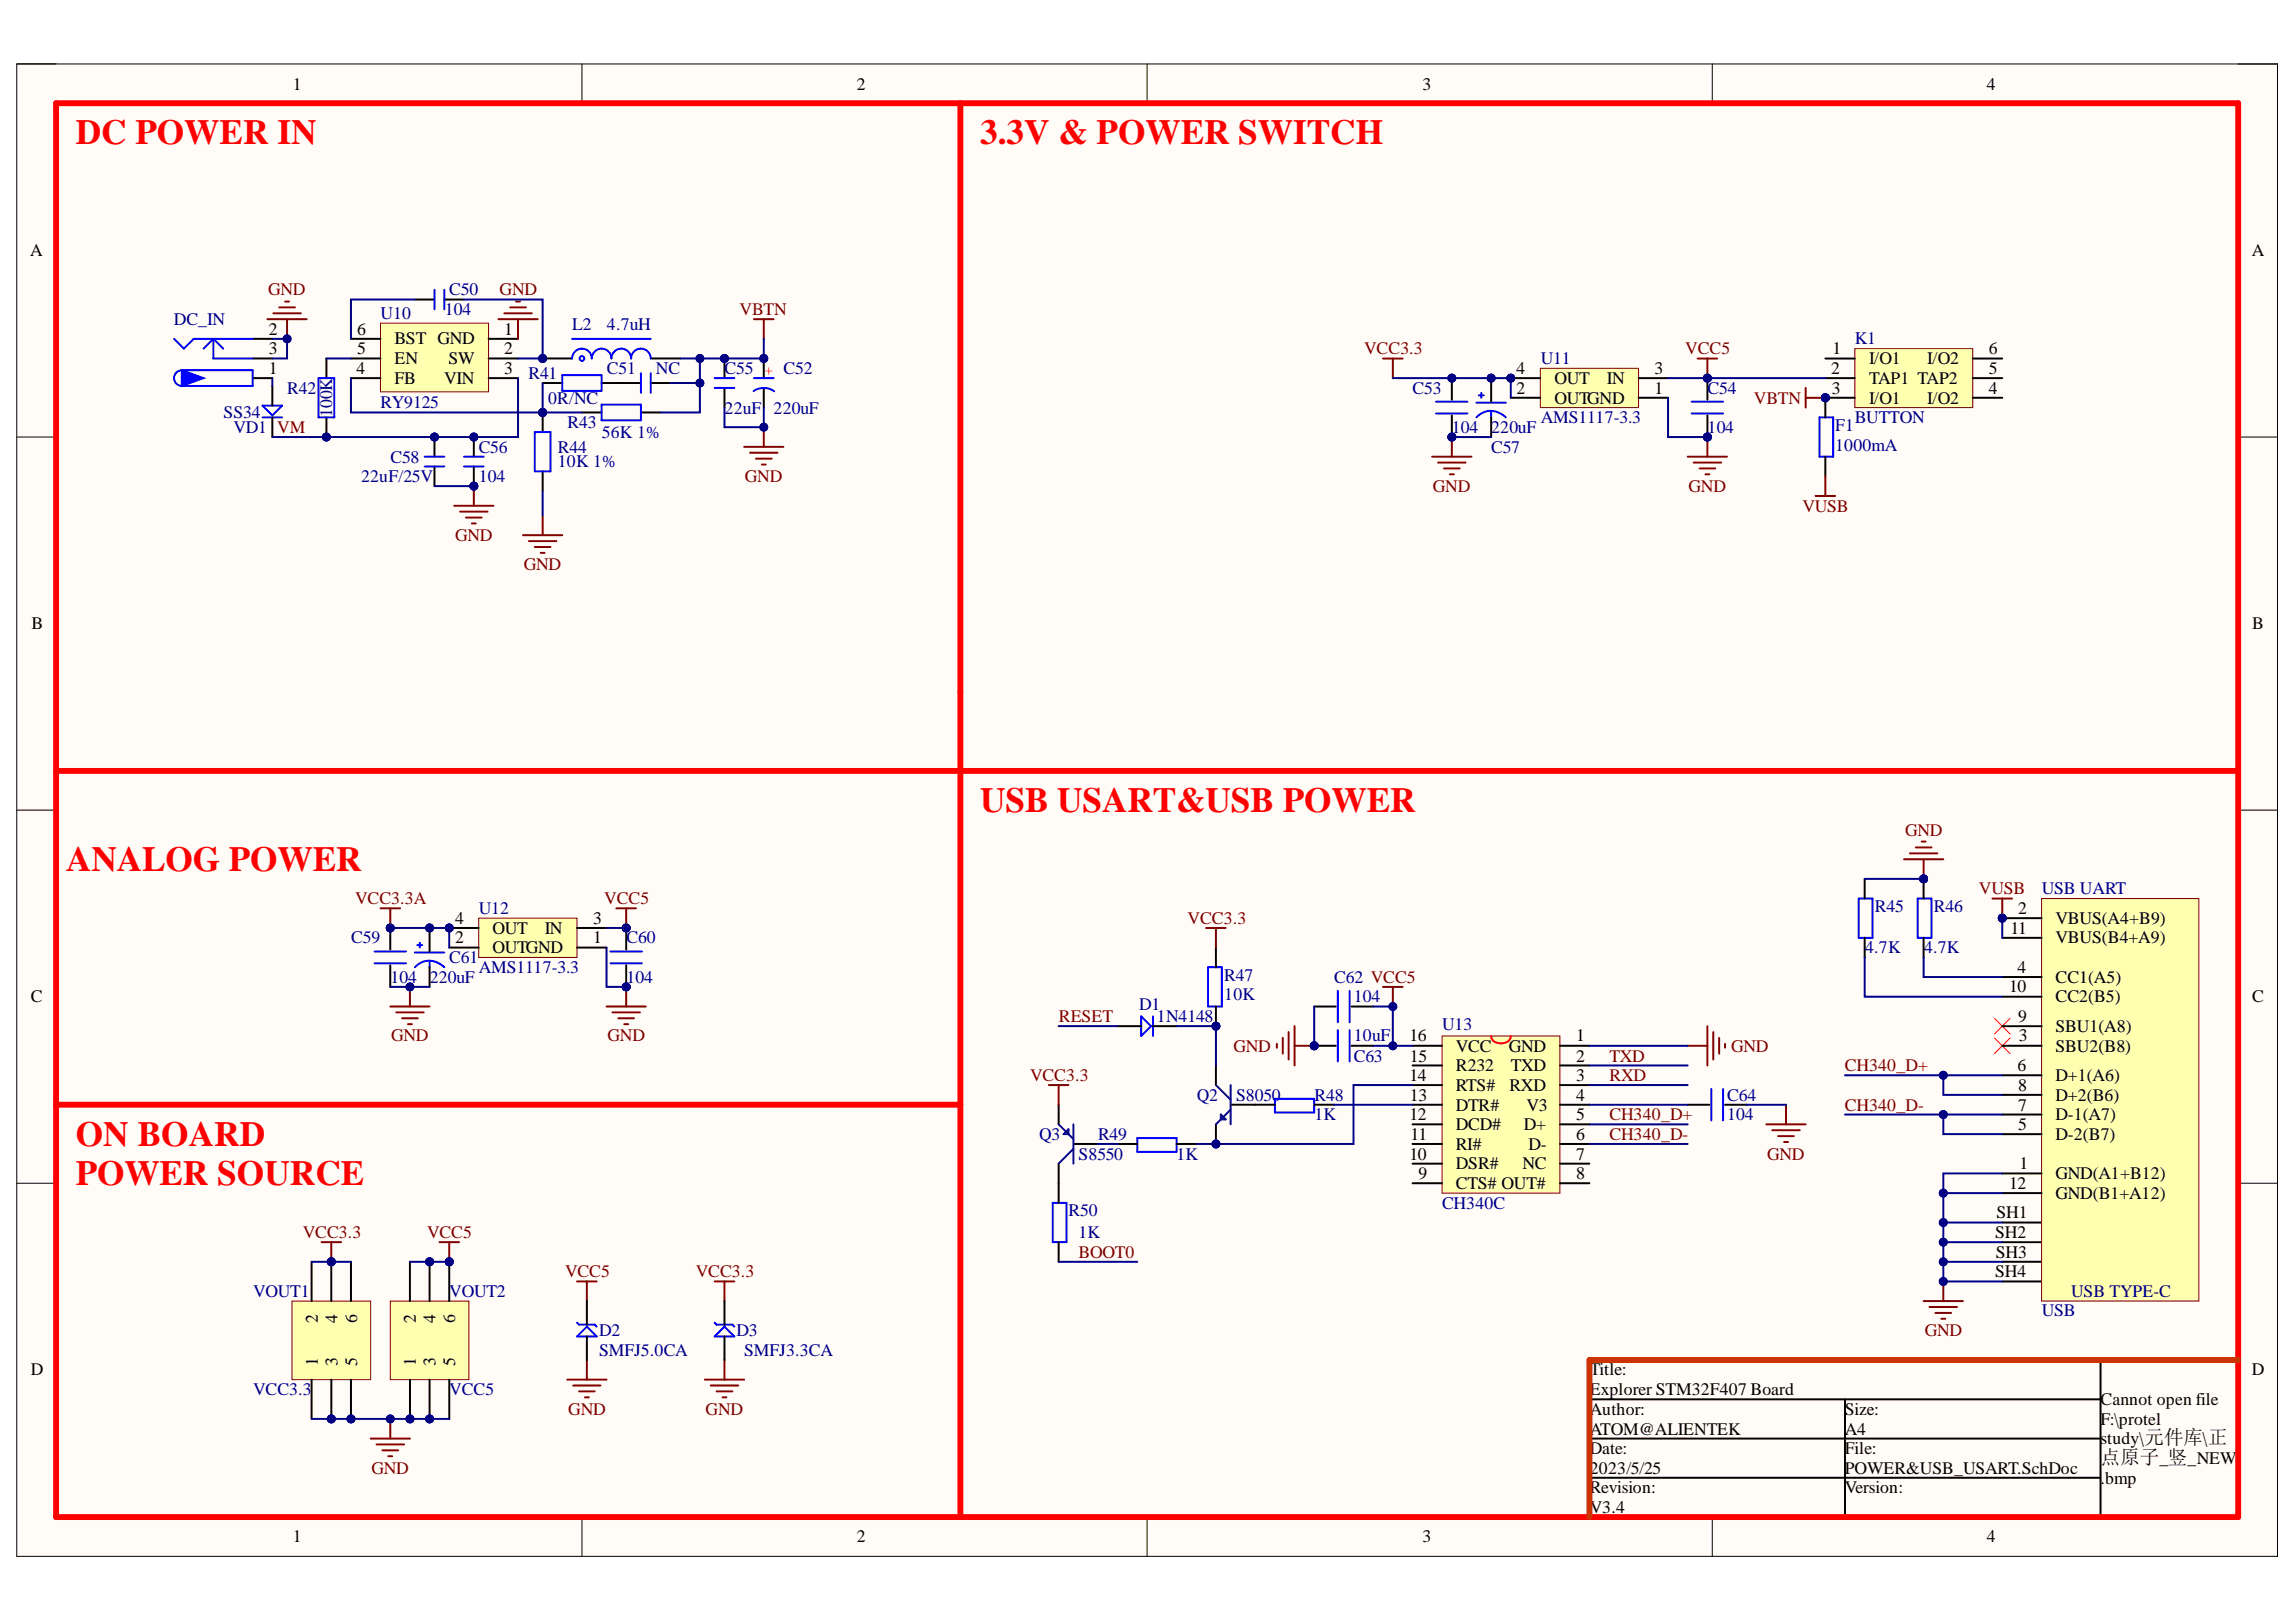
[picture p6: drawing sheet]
<svg xmlns="http://www.w3.org/2000/svg" width="297mm" height="210mm" viewBox="0 0 297 210" stroke-linecap="round" stroke-linejoin="round" font-family="sans-serif">
<defs><g id="words">
<g font-size="4.6" fill="#f00">
<text x="9.8" y="18.7">DC POWER IN</text>
<text x="126.8" y="18.7">3.3V &amp; POWER SWITCH</text>
<text x="126.8" y="105.1">USB USART&amp;USB POWER</text>
<text x="8.5" y="112.7">ANALOG POWER</text>
<text x="9.8" y="148.3">ON BOARD</text>
<text x="9.8" y="153.4">POWER SOURCE</text>
</g>
<text font-size="2.5" x="271.8" y="189.5">点原子_竖_NEW</text>
<g font-size="2.3">
<text x="37.9" y="11.6">1</text>
<text x="110.8" y="11.6">2</text>
<text x="184" y="11.6">3</text>
<text x="257" y="11.6">4</text>
<text x="3.9" y="33.1">A</text>
<text x="291.3" y="33.1">A</text>
<text x="34.8" y="43.3">2</text>
<text x="34.8" y="45.8">3</text>
<text x="46.2" y="45.8">5</text>
<text x="46.2" y="43.3">6</text>
<text x="51" y="47.1">EN</text>
<text x="51" y="44.6">BST GND</text>
<text x="58" y="47.1">SW</text>
<text x="65.2" y="43.3">1</text>
<text x="65.2" y="45.8">2</text>
<text x="237.1" y="45.8">1</text>
<text x="241.8" y="47.1">I/O1</text>
<text x="249.3" y="47.1">I/O2</text>
<text x="257.3" y="45.8">6</text>
<text x="34.8" y="48.4">1</text>
<text x="46.1" y="48.4">4</text>
<text x="51" y="49.7">FB</text>
<text x="57.4" y="49.7">VIN</text>
<text x="65.2" y="48.4">3</text>
<text x="196.2" y="51">2</text>
<text x="196.2" y="48.4">4</text>
<text x="201.1" y="52.3">OUTGND</text>
<text x="201.1" y="49.7">OUT</text>
<text x="207.9" y="49.7">IN</text>
<text x="214.1" y="51">1</text>
<text x="214.1" y="48.4">3</text>
<text x="236.9" y="48.4">2</text>
<text x="237" y="51">3</text>
<text x="241.8" y="49.7">TAP1 TAP2</text>
<text x="241.8" y="52.3">I/O1</text>
<text x="249.3" y="52.3">I/O2</text>
<text x="257.3" y="51">4</text>
<text x="257.3" y="48.4">5</text>
<text x="4.1" y="81.4">B</text>
<text x="291.4" y="81.4">B</text>
<text x="58.9" y="119.5">4</text>
<text x="76.7" y="119.5">3</text>
<text x="261.1" y="118.3">2</text>
<text x="265.9" y="119.5">VBUS(A4+B9)</text>
<text x="58.9" y="122.1">2</text>
<text x="63.7" y="123.4">OUTGND</text>
<text x="63.7" y="120.8">OUT</text>
<text x="70.5" y="120.8">IN</text>
<text x="76.7" y="122.1">1</text>
<text x="260.1" y="120.8">11</text>
<text x="261" y="125.9">4</text>
<text x="265.9" y="122.1">VBUS(B4+A9)</text>
<text x="4" y="129.7">C</text>
<text x="259.9" y="128.4">10</text>
<text x="265.9" y="127.2">CC1(A5)</text>
<text x="265.9" y="129.7">CC2(B5)</text>
<text x="291.4" y="129.7">C</text>
<text x="182.3" y="134.8">16</text>
<text x="182.4" y="137.4">15</text>
<text x="188.3" y="136.1">VCC</text>
<text x="195.2" y="136.1">GND</text>
<text x="203.9" y="134.8">1</text>
<text x="203.9" y="137.4">2</text>
<text x="261.1" y="132.2">9</text>
<text x="261.2" y="134.8">3</text>
<text x="265.9" y="136.1">SBU2(B8)</text>
<text x="265.9" y="133.5">SBU1(A8)</text>
<text x="182.3" y="139.9">14</text>
<text x="182.4" y="142.5">13</text>
<text x="188.3" y="143.7">DTR#</text>
<text x="188.3" y="141.2">RTS#</text>
<text x="188.3" y="138.7">R232</text>
<text x="195.3" y="141.2">RXD</text>
<text x="195.4" y="138.7">TXD</text>
<text x="197.5" y="143.7">V3</text>
<text x="203.9" y="139.9">3</text>
<text x="203.9" y="142.5">4</text>
<text x="261" y="138.7">6</text>
<text x="261.1" y="143.7">7</text>
<text x="261.1" y="141.2">8</text>
<text x="265.9" y="139.9">D+1(A6)</text>
<text x="265.9" y="142.5">D+2(B6)</text>
<text x="182.3" y="145">12</text>
<text x="182.5" y="147.5">11</text>
<text x="188.3" y="148.8">RI#</text>
<text x="188.3" y="146.3">DCD#</text>
<text x="197.1" y="146.3">D+</text>
<text x="197.7" y="148.8">D-</text>
<text x="203.9" y="145">5</text>
<text x="203.9" y="147.5">6</text>
<text x="261.1" y="146.3">5</text>
<text x="265.9" y="147.5">D-2(B7)</text>
<text x="265.9" y="145">D-1(A7)</text>
<text x="182.3" y="150.1">10</text>
<text x="183.5" y="152.6">9</text>
<text x="188.3" y="153.9">CTS# OUT#</text>
<text x="188.3" y="151.3">DSR#</text>
<text x="197" y="151.3">NC</text>
<text x="203.9" y="150.1">7</text>
<text x="203.9" y="152.6">8</text>
<text x="259.9" y="153.9">12</text>
<text x="261.3" y="151.3">1</text>
<text x="265.9" y="152.6">GND(A1+B12)</text>
<text x="265.9" y="155.1">GND(B1+A12)</text>
<text x="258.1" y="160.2">SH2</text>
<text x="258.3" y="157.7">SH1</text>
<text x="258.1" y="165.3">SH4</text>
<text x="258.2" y="162.7">SH3</text>
<text x="265.9" y="166.6">Shield4</text>
<text x="41.1" y="171.2" transform="rotate(-90 41.1 171.2)">2</text>
<text x="43.7" y="171.2" transform="rotate(-90 43.7 171.2)">4</text>
<text x="46.2" y="171.2" transform="rotate(-90 46.2 171.2)">6</text>
<text x="53.8" y="171.2" transform="rotate(-90 53.8 171.2)">2</text>
<text x="56.3" y="171.2" transform="rotate(-90 56.3 171.2)">4</text>
<text x="58.9" y="171.2" transform="rotate(-90 58.9 171.2)">6</text>
<text x="4" y="178">D</text>
<text x="41.1" y="176.8" transform="rotate(-90 41.1 176.8)">1</text>
<text x="43.7" y="176.8" transform="rotate(-90 43.7 176.8)">3</text>
<text x="46.2" y="176.8" transform="rotate(-90 46.2 176.8)">5</text>
<text x="53.8" y="176.8" transform="rotate(-90 53.8 176.8)">1</text>
<text x="56.3" y="176.8" transform="rotate(-90 56.3 176.8)">3</text>
<text x="58.9" y="176.8" transform="rotate(-90 58.9 176.8)">5</text>
<text x="205.7" y="178">Title:</text>
<text x="291.3" y="178">D</text>
<text x="205.7" y="183.1">Author:</text>
<text x="205.7" y="180.6">Explorer STM32F407 Board</text>
<text x="205.7" y="185.7">ATOM@ALIENTEK</text>
<text x="238.7" y="183.1">Size:</text>
<text x="238.7" y="185.7">A4</text>
<text x="271.8" y="181.9">Cannot open file</text>
<text x="271.8" y="184.4">F:\protel</text>
<text x="205.7" y="188.2">Date:</text>
<text x="205.7" y="190.7">2023/5/25</text>
<text x="238.7" y="188.2">File:</text>
<text x="238.7" y="190.7">POWER&amp;USB_USART.SchDoc</text>
<text x="271.8" y="186.9">study\元件库\正</text>
<text x="205.7" y="193.3">Revision:</text>
<text x="205.7" y="195.8">V3.4</text>
<text x="238.7" y="193.3">Version:</text>
<text x="271.8" y="192">.bmp</text>
<text x="37.9" y="199.6">1</text>
<text x="110.8" y="199.6">2</text>
<text x="184" y="199.6">3</text>
<text x="257" y="199.6">4</text>
</g>
<g font-size="2.3" fill="#800000">
<text x="34.7" y="38.2">GND</text>
<text x="64.6" y="38.2">GND</text>
<text x="95.7" y="40.8">VBTN</text>
<text x="176.5" y="45.8">VCC3.3</text>
<text x="218" y="45.8">VCC5</text>
<text x="226.9" y="52.3">VBTN</text>
<text x="35.9" y="56.1">VM</text>
<text x="96.4" y="62.4">GND</text>
<text x="185.4" y="63.7">GND</text>
<text x="218.5" y="63.7">GND</text>
<text x="58.9" y="70">GND</text>
<text x="233.2" y="66.2">VUSB</text>
<text x="67.8" y="73.8">GND</text>
<text x="246.5" y="108.1">GND</text>
<text x="45.9" y="117">VCC3.3A</text>
<text x="78.2" y="117">VCC5</text>
<text x="153.6" y="119.5">VCC3.3</text>
<text x="256" y="115.7">VUSB</text>
<text x="50.6" y="134.8">GND</text>
<text x="78.6" y="134.8">GND</text>
<text x="137" y="132.2">RESET</text>
<text x="159.6" y="136.1">GND</text>
<text x="208.2" y="137.4">TXD</text>
<text x="224" y="136.1">GND</text>
<text x="133.3" y="139.9">VCC3.3</text>
<text x="208.2" y="139.9">RXD</text>
<text x="238.7" y="143.7">CH340_D-</text>
<text x="238.7" y="138.7">CH340_D+</text>
<text x="208.2" y="147.5">CH340_D-</text>
<text x="208.2" y="145">CH340_D+</text>
<text x="228.6" y="150.1">GND</text>
<text x="39.2" y="160.2">VCC3.3</text>
<text x="55.2" y="160.2">VCC5</text>
<text x="73.1" y="165.3">VCC5</text>
<text x="90" y="165.3">VCC3.3</text>
<text x="139.5" y="162.7">BOOT0</text>
<text x="249" y="172.9">GND</text>
<text x="73.5" y="183.1">GND</text>
<text x="91.3" y="183.1">GND</text>
<text x="48.1" y="190.7">GND</text>
</g>
<g font-size="2.3" fill="#000080">
<text x="49.2" y="41.3">U10</text>
<text x="57.5" y="40.8">104</text>
<text x="58.1" y="38.2">C50</text>
<text x="22.5" y="42">DC_IN</text>
<text x="74" y="42.7">L2</text>
<text x="78.5" y="42.7">4.7uH</text>
<text x="199.3" y="47.1">U11</text>
<text x="239.9" y="44.6">K1</text>
<text x="37.1" y="51">R42</text>
<text x="49.2" y="52.8">RY9125</text>
<text x="68.4" y="49">R41</text>
<text x="70.9" y="52.3">0R/NC</text>
<text x="78.5" y="48.4">C51</text>
<text x="84.9" y="48.4">NC</text>
<text x="93.7" y="48.4">C55</text>
<text x="93.7" y="53.5">22uF</text>
<text x="100.1" y="53.5">220uF</text>
<text x="101.4" y="48.4">C52</text>
<text x="182.8" y="51">C53</text>
<text x="220.9" y="51">C54</text>
<text x="28.9" y="54.1">SS34</text>
<text x="30.2" y="56.1">VD1</text>
<text x="43" y="54" transform="rotate(-90 43 54)">100K</text>
<text x="50.5" y="59.9">C58</text>
<text x="61.9" y="58.6">C56</text>
<text x="72.2" y="58.6">R44</text>
<text x="73.4" y="55.4">R43</text>
<text x="77.8" y="56.6">56K 1%</text>
<text x="187.8" y="56.1">104</text>
<text x="192.9" y="58.6">C57</text>
<text x="192.9" y="56.1">220uF</text>
<text x="199.3" y="54.8">AMS1117-3.3</text>
<text x="220.9" y="56.1">104</text>
<text x="237.4" y="55.8">F1</text>
<text x="237.4" y="58.3">1000mA</text>
<text x="239.9" y="54.8">BUTTON</text>
<text x="46.7" y="62.4">22uF/25V</text>
<text x="61.9" y="62.4">104</text>
<text x="72.2" y="60.5">10K 1%</text>
<text x="61.9" y="118.3">U12</text>
<text x="242.6" y="118">R45</text>
<text x="250.2" y="118">R46</text>
<text x="264.1" y="115.7">USB UART</text>
<text x="45.4" y="122.1">C59</text>
<text x="58.1" y="124.6">C61</text>
<text x="61.9" y="125.9">AMS1117-3.3</text>
<text x="81.1" y="122.1">C60</text>
<text x="241.3" y="123.4">4.7K</text>
<text x="248.9" y="123.4">4.7K</text>
<text x="50.5" y="127.2">104</text>
<text x="55.6" y="127.2">220uF</text>
<text x="81.1" y="127.2">104</text>
<text x="147.4" y="130.7">D1</text>
<text x="158.4" y="126.9">R47</text>
<text x="158.4" y="129.4">10K</text>
<text x="172.6" y="127.2">C62 VCC5</text>
<text x="175.1" y="129.7">104</text>
<text x="149.7" y="132.2">1N4148</text>
<text x="175.1" y="137.4">C63</text>
<text x="175.1" y="134.8">10uF</text>
<text x="186.6" y="133.2">U13</text>
<text x="154.8" y="142.5">Q2</text>
<text x="159.9" y="142.5">S8050</text>
<text x="170.1" y="142.5">R48</text>
<text x="223.4" y="142.5">C64</text>
<text x="134.4" y="147.5">Q3</text>
<text x="142.1" y="147.5">R49</text>
<text x="170.1" y="145">1K</text>
<text x="223.4" y="145">104</text>
<text x="139.5" y="150.1">S8550</text>
<text x="152.2" y="150.1">1K</text>
<text x="138.2" y="157.4">R50</text>
<text x="139.5" y="160.2">1K</text>
<text x="186.6" y="156.4">CH340C</text>
<text x="32.7" y="167.8">VOUT1</text>
<text x="58.1" y="167.8">VOUT2</text>
<text x="268" y="167.8">USB TYPE-C</text>
<text x="77.5" y="172.9">D2</text>
<text x="95.3" y="172.9">D3</text>
<text x="264.1" y="170.4">USB</text>
<text x="77.5" y="175.4">SMFJ5.0CA</text>
<text x="96.3" y="175.4">SMFJ3.3CA</text>
<text x="32.7" y="180.6">VCC3.3</text>
<text x="58.1" y="180.6">VCC5</text>
</g>
<text font-size="1.9" fill="#f00" x="99" y="47.4" transform="rotate(90 99 47.4)">+</text>
</g></defs>
<path d="M2.2 8.3h292.4v193.1h-292.4z" fill-rule="evenodd" fill="#fffcf8"/>
<path d="M2.2 8.3h292.4v193.1h-292.4z" fill="none" stroke="#000" stroke-width=".13"/>
<path d="M7.3 13.4h282.3v182.9h-282.3z" fill-rule="evenodd" fill="#fffcf8"/>
<g fill="none" stroke="#000" stroke-width=".13">
<path d="M2.2 8.3h5.1M7.3 13.4h282.3v182.9h-282.3zM75.3 8.3v5.1M148.4 8.3v5.1M221.5 8.3v5.1M289.6 8.3h5v5.1M2.2 56.6h5.1M289.6 56.6h5M2.2 104.8h5.1M289.6 104.8h5M2.2 153.1h5.1M289.6 153.1h5"/>
<path d="M75.3 196.3v5.1M148.4 196.3v5.1M221.5 196.3v5.1M294.6 196.3v5.1"/>
</g>
<path d="M205.6 176h84v20.3h-84zM271.7 176v20.3M205.6 181.1h66.1M205.6 186.2h66.1M205.6 191.2h66.1M238.7 181.1v15.2" fill="none" stroke="#000" stroke-width=".25"/>
<circle cx="195.5" cy="48.9" r=".51" fill="#000080"/>
<circle cx="195.5" cy="48.9" r=".51" fill="none" stroke="#000080" stroke-width=".13"/>
<path d="M199.3 47.7h12.7v5h-12.7z" fill-rule="evenodd" fill="#ffffb0"/>
<path d="M199.3 47.7h12.7v5h-12.7z" fill="none" stroke="#800000" stroke-width=".13"/>
<path d="M195.5 51.5h3.8M195.5 48.9h3.8M212 51.5h3.8M212 48.9h3.8" fill="none" stroke="#000" stroke-width=".25"/>
<circle cx="195.5" cy="48.9" r=".51" fill="#000080"/>
<circle cx="195.5" cy="48.9" r=".51" fill="none" stroke="#000080" stroke-width=".13"/>
<circle cx="220.9" cy="56.6" r=".51" fill="#000080"/>
<circle cx="220.9" cy="56.6" r=".51" fill="none" stroke="#000080" stroke-width=".13"/>
<circle cx="220.9" cy="48.9" r=".51" fill="#000080"/>
<circle cx="220.9" cy="48.9" r=".51" fill="none" stroke="#000080" stroke-width=".13"/>
<path d="M218.8 53.5h4.1M218.8 52h4.1" fill="none" stroke="#00f" stroke-width=".25"/>
<path d="M220.9 53.8v2.8" fill="none" stroke="#000" stroke-width=".25"/>
<circle cx="220.9" cy="56.6" r=".51" fill="#000080"/>
<circle cx="220.9" cy="56.6" r=".51" fill="none" stroke="#000080" stroke-width=".13"/>
<path d="M220.9 48.9v2.8" fill="none" stroke="#000" stroke-width=".25"/>
<circle cx="220.9" cy="48.9" r=".51" fill="#000080"/>
<circle cx="220.9" cy="48.9" r=".51" fill="none" stroke="#000080" stroke-width=".13"/>
<path d="M178.9 46.4h2.6M180.2 46.4v2.5" fill="none" stroke="#800000" stroke-width=".25"/>
<circle cx="187.8" cy="56.6" r=".51" fill="#000080"/>
<circle cx="187.8" cy="56.6" r=".51" fill="none" stroke="#000080" stroke-width=".13"/>
<circle cx="187.8" cy="48.9" r=".51" fill="#000080"/>
<circle cx="187.8" cy="48.9" r=".51" fill="none" stroke="#000080" stroke-width=".13"/>
<path d="M185.8 53.5h4.1M185.8 52h4.1" fill="none" stroke="#00f" stroke-width=".25"/>
<path d="M187.8 53.8v2.8" fill="none" stroke="#000" stroke-width=".25"/>
<circle cx="187.8" cy="56.6" r=".51" fill="#000080"/>
<circle cx="187.8" cy="56.6" r=".51" fill="none" stroke="#000080" stroke-width=".13"/>
<path d="M187.8 48.9v2.8" fill="none" stroke="#000" stroke-width=".25"/>
<circle cx="187.8" cy="48.9" r=".51" fill="#000080"/>
<circle cx="187.8" cy="48.9" r=".51" fill="none" stroke="#000080" stroke-width=".13"/>
<path d="M56.9 160.7h2.5M58.1 160.7v2.6" fill="none" stroke="#800000" stroke-width=".25"/>
<circle cx="58.1" cy="163.3" r=".51" fill="#000080"/>
<circle cx="58.1" cy="163.3" r=".51" fill="none" stroke="#000080" stroke-width=".13"/>
<path d="M221.4 140.9v4.1M222.9 140.9v4.1" fill="none" stroke="#00f" stroke-width=".25"/>
<path d="M218.3 143h2.8M223.2 143h2.8" fill="none" stroke="#000" stroke-width=".25"/>
<path d="M178.9 127.7h2.6M180.2 127.7v2.6" fill="none" stroke="#800000" stroke-width=".25"/>
<circle cx="180.2" cy="130.3" r=".51" fill="#000080"/>
<circle cx="180.2" cy="130.3" r=".51" fill="none" stroke="#000080" stroke-width=".13"/>
<path d="M218.3 59.1h5.1M219.1 59.9h3.6M220.9 56.6v2.5M219.9 60.6h2M220.6 61.4h.5" fill="none" stroke="#800000" stroke-width=".25"/>
<circle cx="220.9" cy="56.6" r=".51" fill="#000080"/>
<circle cx="220.9" cy="56.6" r=".51" fill="none" stroke="#000080" stroke-width=".13"/>
<path d="M185.3 59.1h5.1M186 59.9h3.6M187.8 56.6v2.5M186.8 60.6h2M187.6 61.4h.5" fill="none" stroke="#800000" stroke-width=".25"/>
<circle cx="187.8" cy="56.6" r=".51" fill="#000080"/>
<circle cx="187.8" cy="56.6" r=".51" fill="none" stroke="#000080" stroke-width=".13"/>
<circle cx="53" cy="183.6" r=".51" fill="#000080"/>
<circle cx="53" cy="183.6" r=".51" fill="none" stroke="#000080" stroke-width=".13"/>
<circle cx="55.6" cy="183.6" r=".51" fill="#000080"/>
<circle cx="55.6" cy="183.6" r=".51" fill="none" stroke="#000080" stroke-width=".13"/>
<circle cx="55.6" cy="163.3" r=".51" fill="#000080"/>
<circle cx="55.6" cy="163.3" r=".51" fill="none" stroke="#000080" stroke-width=".13"/>
<circle cx="58.1" cy="163.3" r=".51" fill="#000080"/>
<circle cx="58.1" cy="163.3" r=".51" fill="none" stroke="#000080" stroke-width=".13"/>
<path d="M50.5 168.4h10.2v10.1h-10.2z" fill-rule="evenodd" fill="#ffffb0"/>
<path d="M50.5 168.4h10.2v10.1h-10.2z" fill="none" stroke="#800000" stroke-width=".13"/>
<path d="M53 178.5v5.1" fill="none" stroke="#000" stroke-width=".25"/>
<circle cx="53" cy="183.6" r=".51" fill="#000080"/>
<circle cx="53" cy="183.6" r=".51" fill="none" stroke="#000080" stroke-width=".13"/>
<path d="M53 163.3v5.1M55.6 178.5v5.1" fill="none" stroke="#000" stroke-width=".25"/>
<circle cx="55.6" cy="183.6" r=".51" fill="#000080"/>
<circle cx="55.6" cy="183.6" r=".51" fill="none" stroke="#000080" stroke-width=".13"/>
<path d="M55.6 163.3v5.1" fill="none" stroke="#000" stroke-width=".25"/>
<circle cx="55.6" cy="163.3" r=".51" fill="#000080"/>
<circle cx="55.6" cy="163.3" r=".51" fill="none" stroke="#000080" stroke-width=".13"/>
<path d="M58.1 163.3v5.1M58.1 178.5v5.1" fill="none" stroke="#000" stroke-width=".25"/>
<circle cx="58.1" cy="163.3" r=".51" fill="#000080"/>
<circle cx="58.1" cy="163.3" r=".51" fill="none" stroke="#000080" stroke-width=".13"/>
<circle cx="192.9" cy="48.9" r=".51" fill="#000080"/>
<circle cx="192.9" cy="48.9" r=".51" fill="none" stroke="#000080" stroke-width=".13"/>
<path d="M191 54a2.62 2.62 0 0 1 3.8 0M191 52.1h3.8M192.9 53.4v.6" fill="none" stroke="#00f" stroke-width=".25"/>
<path d="M192.9 48.9v3.1M192.9 54v2.6" fill="none" stroke="#000" stroke-width=".25"/>
<circle cx="192.9" cy="48.9" r=".51" fill="#000080"/>
<circle cx="192.9" cy="48.9" r=".51" fill="none" stroke="#000080" stroke-width=".13"/>
<path d="M191.3 51.2h.7M191.6 50.8v.7" fill="none" stroke="#00f" stroke-width=".25"/>
<path d="M48 186.2h5M48.7 186.9h3.6M49.5 187.7h2M50.2 188.5h.5M50.5 183.6v2.6" fill="none" stroke="#800000" stroke-width=".25"/>
<circle cx="50.5" cy="183.6" r=".51" fill="#000080"/>
<circle cx="50.5" cy="183.6" r=".51" fill="none" stroke="#000080" stroke-width=".13"/>
<circle cx="42.9" cy="183.6" r=".51" fill="#000080"/>
<circle cx="42.9" cy="183.6" r=".51" fill="none" stroke="#000080" stroke-width=".13"/>
<circle cx="42.9" cy="163.3" r=".51" fill="#000080"/>
<circle cx="42.9" cy="163.3" r=".51" fill="none" stroke="#000080" stroke-width=".13"/>
<circle cx="45.4" cy="183.6" r=".51" fill="#000080"/>
<circle cx="45.4" cy="183.6" r=".51" fill="none" stroke="#000080" stroke-width=".13"/>
<path d="M37.8 168.4h10.2v10.1h-10.2z" fill-rule="evenodd" fill="#ffffb0"/>
<path d="M37.8 168.4h10.2v10.1h-10.2z" fill="none" stroke="#800000" stroke-width=".13"/>
<path d="M40.3 163.3v5.1M40.3 178.5v5.1M42.9 178.5v5.1" fill="none" stroke="#000" stroke-width=".25"/>
<circle cx="42.9" cy="183.6" r=".51" fill="#000080"/>
<circle cx="42.9" cy="183.6" r=".51" fill="none" stroke="#000080" stroke-width=".13"/>
<path d="M42.9 163.3v5.1" fill="none" stroke="#000" stroke-width=".25"/>
<circle cx="42.9" cy="163.3" r=".51" fill="#000080"/>
<circle cx="42.9" cy="163.3" r=".51" fill="none" stroke="#000080" stroke-width=".13"/>
<path d="M45.4 178.5v5.1" fill="none" stroke="#000" stroke-width=".25"/>
<circle cx="45.4" cy="183.6" r=".51" fill="#000080"/>
<circle cx="45.4" cy="183.6" r=".51" fill="none" stroke="#000080" stroke-width=".13"/>
<path d="M45.4 163.3v5.1" fill="none" stroke="#000" stroke-width=".25"/>
<path d="M41.6 160.7h2.5M42.9 160.7v2.6" fill="none" stroke="#800000" stroke-width=".25"/>
<circle cx="42.9" cy="163.3" r=".51" fill="#000080"/>
<circle cx="42.9" cy="163.3" r=".51" fill="none" stroke="#000080" stroke-width=".13"/>
<circle cx="236.1" cy="51.5" r=".51" fill="#000080"/>
<circle cx="236.1" cy="51.5" r=".51" fill="none" stroke="#000080" stroke-width=".13"/>
<path d="M235.4 54h1.8v5.1h-1.8z" fill="none" stroke="#00f" stroke-width=".25"/>
<path d="M236.2 51.5v2.5M236.2 59.1v2.5" fill="none" stroke="#000" stroke-width=".25"/>
<circle cx="236.1" cy="51.5" r=".51" fill="#000080"/>
<circle cx="236.1" cy="51.5" r=".51" fill="none" stroke="#000080" stroke-width=".13"/>
<circle cx="58.1" cy="120.1" r=".51" fill="#000080"/>
<circle cx="58.1" cy="120.1" r=".51" fill="none" stroke="#000080" stroke-width=".13"/>
<path d="M61.9 118.8h12.8v5.1h-12.8z" fill-rule="evenodd" fill="#ffffb0"/>
<path d="M61.9 118.8h12.8v5.1h-12.8z" fill="none" stroke="#800000" stroke-width=".13"/>
<path d="M58.1 122.6h3.8M58.1 120.1h3.8M74.7 122.6h3.8M74.7 120.1h3.8" fill="none" stroke="#000" stroke-width=".25"/>
<circle cx="58.1" cy="120.1" r=".51" fill="#000080"/>
<circle cx="58.1" cy="120.1" r=".51" fill="none" stroke="#000080" stroke-width=".13"/>
<circle cx="81" cy="127.7" r=".51" fill="#000080"/>
<circle cx="81" cy="127.7" r=".51" fill="none" stroke="#000080" stroke-width=".13"/>
<circle cx="81" cy="120.1" r=".51" fill="#000080"/>
<circle cx="81" cy="120.1" r=".51" fill="none" stroke="#000080" stroke-width=".13"/>
<path d="M79 124.7h4M79 123.1h4" fill="none" stroke="#00f" stroke-width=".25"/>
<path d="M81 124.9v2.8" fill="none" stroke="#000" stroke-width=".25"/>
<circle cx="81" cy="127.7" r=".51" fill="#000080"/>
<circle cx="81" cy="127.7" r=".51" fill="none" stroke="#000080" stroke-width=".13"/>
<path d="M81 120.1v2.8" fill="none" stroke="#000" stroke-width=".25"/>
<circle cx="81" cy="120.1" r=".51" fill="#000080"/>
<circle cx="81" cy="120.1" r=".51" fill="none" stroke="#000080" stroke-width=".13"/>
<circle cx="50.5" cy="120.1" r=".51" fill="#000080"/>
<circle cx="50.5" cy="120.1" r=".51" fill="none" stroke="#000080" stroke-width=".13"/>
<path d="M48.5 124.7h4M48.5 123.1h4" fill="none" stroke="#00f" stroke-width=".25"/>
<path d="M50.5 120.1v2.8M50.5 124.9v2.8" fill="none" stroke="#000" stroke-width=".25"/>
<circle cx="50.5" cy="120.1" r=".51" fill="#000080"/>
<circle cx="50.5" cy="120.1" r=".51" fill="none" stroke="#000080" stroke-width=".13"/>
<path d="M78.5 130.3h5.1M79.2 131h3.6M80 131.8h2M80.8 132.5h.5M81 127.7v2.6" fill="none" stroke="#800000" stroke-width=".25"/>
<circle cx="81" cy="127.7" r=".51" fill="#000080"/>
<circle cx="81" cy="127.7" r=".51" fill="none" stroke="#000080" stroke-width=".13"/>
<path d="M50.5 130.3h5.1M51.3 131h3.5M52 131.8h2.1M52.8 132.5h.5M53 127.7v2.6" fill="none" stroke="#800000" stroke-width=".25"/>
<circle cx="53" cy="127.7" r=".51" fill="#000080"/>
<circle cx="53" cy="127.7" r=".51" fill="none" stroke="#000080" stroke-width=".13"/>
<path d="M79.7 117.5h2.6M81 117.5v2.6" fill="none" stroke="#800000" stroke-width=".25"/>
<circle cx="81" cy="120.1" r=".51" fill="#000080"/>
<circle cx="81" cy="120.1" r=".51" fill="none" stroke="#000080" stroke-width=".13"/>
<path d="M49.2 117.5h2.6M50.5 117.5v2.6" fill="none" stroke="#800000" stroke-width=".25"/>
<circle cx="50.5" cy="120.1" r=".51" fill="#000080"/>
<circle cx="50.5" cy="120.1" r=".51" fill="none" stroke="#000080" stroke-width=".13"/>
<path d="M219.6 46.4h2.6M220.9 46.4v2.5" fill="none" stroke="#800000" stroke-width=".25"/>
<circle cx="220.9" cy="48.9" r=".51" fill="#000080"/>
<circle cx="220.9" cy="48.9" r=".51" fill="none" stroke="#000080" stroke-width=".13"/>
<path d="M233.6 50.2v2.5M233.6 51.5h2.6" fill="none" stroke="#800000" stroke-width=".25"/>
<circle cx="236.1" cy="51.5" r=".51" fill="#000080"/>
<circle cx="236.1" cy="51.5" r=".51" fill="none" stroke="#000080" stroke-width=".13"/>
<path d="M7.3 13.4h282.3v182.9h-282.3zM124.2 13.4v182.9M7.3 99.8h282.3" fill="none" stroke="#f00" stroke-width=".76"/>
<path d="M147.6 131.5l1.3 1.3-1.3 1.3zM149.2 131.5v2.6M136.2 155.7h1.8v5h-1.8zM147.1 147.3h5.1v1.8h-5.1z" fill="none" stroke="#00f" stroke-width=".25"/>
<path d="M144.6 132.8h3M149.2 132.8h3M137 143v2.5M137 150.6v5.1M139 148h3M144.6 148h2.5M152.2 148h2.6M137 160.7v2.6" fill="none" stroke="#000" stroke-width=".25"/>
<path d="M137 145.5l1.9 1.9M137.6 146.8l.6-.7v.7zM138.9 145.5v5.1M138.9 148.7l-1.9 1.9" fill="none" stroke="#11037f" stroke-width=".25"/>
<path d="M218.3 135.3h2.6M220.9 132.8v5.1M221.7 133.6v3.5M222.4 134.3v2.1M223.2 135.1v.5M135.7 140.4h2.5M137 140.4v2.6" fill="none" stroke="#800000" stroke-width=".25"/>
<circle cx="157.3" cy="148" r=".51" fill="#000080"/>
<circle cx="157.3" cy="148" r=".51" fill="none" stroke="#000080" stroke-width=".13"/>
<path d="M157.3 137.9v2.5M157.3 145.5v2.5M159.3 143h3.1" fill="none" stroke="#000" stroke-width=".25"/>
<circle cx="157.3" cy="148" r=".51" fill="#000080"/>
<circle cx="157.3" cy="148" r=".51" fill="none" stroke="#000080" stroke-width=".13"/>
<path d="M157.3 140.4l1.9 1.9M157.9 144.2l.7 .7h-.7zM159.2 140.4v5.1M159.2 143.6l-1.9 1.9" fill="none" stroke="#11037f" stroke-width=".25"/>
<path d="M164.9 142.2h5.1v1.8h-5.1z" fill="none" stroke="#00f" stroke-width=".25"/>
<path d="M162.4 143h2.5M170 143h2.6" fill="none" stroke="#000" stroke-width=".25"/>
<circle cx="157.3" cy="132.8" r=".51" fill="#000080"/>
<circle cx="157.3" cy="132.8" r=".51" fill="none" stroke="#000080" stroke-width=".13"/>
<path d="M156.3 125.2h1.8v5.1h-1.8z" fill="none" stroke="#00f" stroke-width=".25"/>
<path d="M157.3 122.6v2.6M157.3 130.3v2.5" fill="none" stroke="#000" stroke-width=".25"/>
<circle cx="157.3" cy="132.8" r=".51" fill="#000080"/>
<circle cx="157.3" cy="132.8" r=".51" fill="none" stroke="#000080" stroke-width=".13"/>
<path d="M156 120.1h2.6M157.3 120.1v2.5" fill="none" stroke="#800000" stroke-width=".25"/>
<circle cx="236.1" cy="51.5" r=".51" fill="#000080"/>
<circle cx="236.1" cy="51.5" r=".51" fill="none" stroke="#000080" stroke-width=".13"/>
<path d="M240 45.1h15.2v7.6h-15.2z" fill-rule="evenodd" fill="#ffffb0"/>
<path d="M240 45.1h15.2v7.6h-15.2z" fill="none" stroke="#800000" stroke-width=".13"/>
<path d="M236.2 46.4h3.8M236.2 48.9h3.8M236.2 51.5h3.8" fill="none" stroke="#000" stroke-width=".25"/>
<circle cx="236.1" cy="51.5" r=".51" fill="#000080"/>
<circle cx="236.1" cy="51.5" r=".51" fill="none" stroke="#000080" stroke-width=".13"/>
<path d="M255.2 51.5h3.8M255.2 48.9h3.8M255.2 46.4h3.8M170 130.3h2.8M174.9 130.3h2.8" fill="none" stroke="#000" stroke-width=".25"/>
<path d="M165.2 135.1v.5M166 134.3v2.1M166.7 133.6v3.5M167.5 132.8v5.1M167.5 135.3h2.5M228.5 145.5h5.1M229.3 146.3h3.5M230 147h2.1M230.8 147.8h.5M231.1 143v2.5" fill="none" stroke="#800000" stroke-width=".25"/>
<path d="M173.1 128.2v4.1M174.6 128.2v4.1" fill="none" stroke="#00f" stroke-width=".25"/>
<circle cx="170" cy="135.3" r=".51" fill="#000080"/>
<circle cx="170" cy="135.3" r=".51" fill="none" stroke="#000080" stroke-width=".13"/>
<path d="M289.6 176h-84v20.3" fill="none" stroke="#c30" stroke-width=".76"/>
<g fill="none" stroke="#800000" stroke-width=".25">
<path d="M73.4 178.5h5.1M74.1 179.3h3.6M74.7 165.8h2.5M75.9 165.8v2.6M75.9 176v2.5M91.2 178.5h5.1M91.9 179.3h3.6M92.5 165.8h2.5M93.7 165.8v2.6M93.7 176v2.5M74.9 180.1h2M75.7 180.8h.5"/>
<path d="M92.7 180.1h2.1M93.5 180.8h.5"/>
</g>
<circle cx="55.6" cy="120.1" r=".51" fill="#000080"/>
<circle cx="55.6" cy="120.1" r=".51" fill="none" stroke="#000080" stroke-width=".13"/>
<path d="M53.7 125.2a2.65 2.65 0 0 1 3.8 0M53.7 123.3h3.8M55.6 124.5v.7" fill="none" stroke="#00f" stroke-width=".25"/>
<path d="M55.6 120.1v3M55.6 125.2v2.5" fill="none" stroke="#000" stroke-width=".25"/>
<circle cx="55.6" cy="120.1" r=".51" fill="#000080"/>
<circle cx="55.6" cy="120.1" r=".51" fill="none" stroke="#000080" stroke-width=".13"/>
<path d="M54 122.3h.6M54.3 122v.6M74.7 171.2l.2 .2h2l.3 .3M74.7 172.9l1.2-1.2 1.3 1.2zM92.5 172.9l1.2-1.2 1.3 1.2zM92.5 171.2l.2 .2h2l.3 .3" fill="none" stroke="#00f" stroke-width=".25"/>
<path d="M234.9 64.2h2.5M236.2 61.6v2.6" fill="none" stroke="#800000" stroke-width=".25"/>
<path d="M75.9 168.4v3M75.9 172.9v3.1M93.7 168.4v3M93.7 172.9v3.1" fill="none" stroke="#000" stroke-width=".25"/>
<path d="M186.6 134.1h15.2v20.3h-15.2z" fill-rule="evenodd" fill="#ffffb0"/>
<path d="M186.6 134.1h15.2v20.3h-15.2z" fill="none" stroke="#800000" stroke-width=".13"/>
<g fill="none" stroke="#000" stroke-width=".25">
<path d="M182.7 135.3h3.9M182.7 137.9h3.9M201.8 135.3h3.8M201.8 137.9h3.8M182.7 140.4h3.9M182.7 143h3.9M182.7 145.5h3.9M182.7 148h3.9M182.7 150.6h3.9M182.7 153.1h3.9M201.8 140.4h3.8M201.8 143h3.8"/>
<path d="M201.8 145.5h3.8M201.8 148h3.8M201.8 150.6h3.8M201.8 153.1h3.8"/>
</g>
<path d="M192.9 134.1a1.28 1.28 0 0 0 1.9 .8h.1a.89 .89 0 0 0 .6-.8" fill="none" stroke="#f00" stroke-width=".25"/>
<circle cx="170" cy="135.3" r=".51" fill="#000080"/>
<circle cx="170" cy="135.3" r=".51" fill="none" stroke="#000080" stroke-width=".13"/>
<path d="M173.1 133.3v4.1M174.6 133.3v4.1" fill="none" stroke="#00f" stroke-width=".25"/>
<path d="M170 135.3h2.8" fill="none" stroke="#000" stroke-width=".25"/>
<circle cx="170" cy="135.3" r=".51" fill="#000080"/>
<circle cx="170" cy="135.3" r=".51" fill="none" stroke="#000080" stroke-width=".13"/>
<path d="M174.9 135.3h2.8" fill="none" stroke="#000" stroke-width=".25"/>
<path d="M36.1 39.8h2.1M36.9 39h.5M34.6 41.3h5.1M35.4 40.5h3.5M37.1 41.3v2.5" fill="none" stroke="#800000" stroke-width=".25"/>
<circle cx="37.1" cy="43.8" r=".51" fill="#000080"/>
<circle cx="37.1" cy="43.8" r=".51" fill="none" stroke="#000080" stroke-width=".13"/>
<path d="M22.5 43.8l1.3 1.3 1.3-1.3h7.6M23.5 47.9a1.02 1.02 0 0 0-1 1 1.02 1.02 0 0 0 1 1M23.5 47.9h9.2v2h-9.2M23.5 47.9v2M27.6 43.8v2.6h5.1M27.6 43.8l-1.3 1.3M27.6 43.8l1.3 1.3M34 52.5h2.5l-1.3 1.3zM34 54h2.5" fill="none" stroke="#00f" stroke-width=".25"/>
<path d="M32.7 48.9h2.5M32.7 43.8h2.5M32.7 46.4h2.5M35.2 49.9v2.6M35.2 54v2.6" fill="none" stroke="#000" stroke-width=".25"/>
<path d="M23.5 47.9l2.8 1-2.8 1z" fill="#00f"/>
<path d="M23.5 47.9l2.8 1-2.8 1z" fill="none" stroke="#00f" stroke-width=".25"/>
<circle cx="98.8" cy="46.4" r=".51" fill="#000080"/>
<circle cx="98.8" cy="46.4" r=".51" fill="none" stroke="#000080" stroke-width=".13"/>
<path d="M98.8 46.4v2.5" fill="none" stroke="#000" stroke-width=".25"/>
<circle cx="98.8" cy="46.4" r=".51" fill="#000080"/>
<circle cx="98.8" cy="46.4" r=".51" fill="none" stroke="#000080" stroke-width=".13"/>
<path d="M97.5 50.6a2.29 2.29 0 0 1 2.7 0M97.5 48.9h2.6" fill="none" stroke="#00f" stroke-width=".25"/>
<path d="M98.8 50.2v2.5" fill="none" stroke="#000" stroke-width=".25"/>
<path d="M96.3 57.8h5.1M97 58.6h3.6M97.8 59.4h2M98.8 55.3v2.5M98.6 60.1h.5" fill="none" stroke="#800000" stroke-width=".25"/>
<circle cx="98.8" cy="55.3" r=".51" fill="#000080"/>
<circle cx="98.8" cy="55.3" r=".51" fill="none" stroke="#000080" stroke-width=".13"/>
<circle cx="70.2" cy="46.4" r=".51" fill="#000080"/>
<circle cx="70.2" cy="46.4" r=".51" fill="none" stroke="#000080" stroke-width=".13"/>
<path d="M70.2 46.4h3.8" fill="none" stroke="#000" stroke-width=".25"/>
<circle cx="70.2" cy="46.4" r=".51" fill="#000080"/>
<circle cx="70.2" cy="46.4" r=".51" fill="none" stroke="#000080" stroke-width=".13"/>
<path d="M84.2 46.4h3.8" fill="none" stroke="#000" stroke-width=".25"/>
<path d="M74 46.4a1.27 1.27 0 0 1 1.3-1.3 1.27 1.27 0 0 1 1.3 1.3 1.27 1.27 0 0 1 1.2-1.3 1.27 1.27 0 0 1 1.3 1.3 1.27 1.27 0 0 1 1.3-1.3 1.27 1.27 0 0 1 1.2 1.3 1.27 1.27 0 0 1 1.3-1.3 1.27 1.27 0 0 1 1.3 1.3M74 43.8h10.2M75.6 46.3a.3 .3 0 0 0-.5-.1 .3 .3 0 0 0 .1 .5 .3 .3 0 0 0 .4-.3" fill="none" stroke="#00f" stroke-width=".25"/>
<circle cx="93.7" cy="46.4" r=".51" fill="#000080"/>
<circle cx="93.7" cy="46.4" r=".51" fill="none" stroke="#000080" stroke-width=".13"/>
<path d="M93.7 46.4v2.5M93.7 50.2v2.5" fill="none" stroke="#000" stroke-width=".25"/>
<circle cx="93.7" cy="46.4" r=".51" fill="#000080"/>
<circle cx="93.7" cy="46.4" r=".51" fill="none" stroke="#000080" stroke-width=".13"/>
<path d="M92.5 48.9h2.5M92.5 50.2h2.5" fill="none" stroke="#00f" stroke-width=".25"/>
<circle cx="61.3" cy="56.6" r=".51" fill="#000080"/>
<circle cx="61.3" cy="56.6" r=".51" fill="none" stroke="#000080" stroke-width=".13"/>
<circle cx="61.3" cy="62.9" r=".51" fill="#000080"/>
<circle cx="61.3" cy="62.9" r=".51" fill="none" stroke="#000080" stroke-width=".13"/>
<path d="M61.3 56.6v2.5" fill="none" stroke="#000" stroke-width=".25"/>
<circle cx="61.3" cy="56.6" r=".51" fill="#000080"/>
<circle cx="61.3" cy="56.6" r=".51" fill="none" stroke="#000080" stroke-width=".13"/>
<path d="M61.3 60.4v2.5" fill="none" stroke="#000" stroke-width=".25"/>
<circle cx="61.3" cy="62.9" r=".51" fill="#000080"/>
<circle cx="61.3" cy="62.9" r=".51" fill="none" stroke="#000080" stroke-width=".13"/>
<path d="M60 59.1h2.6M60 60.4h2.6" fill="none" stroke="#00f" stroke-width=".25"/>
<path d="M49.2 41.8h14v8.9h-14z" fill-rule="evenodd" fill="#ffffb0"/>
<path d="M49.2 41.8h14v8.9h-14z" fill="none" stroke="#800000" stroke-width=".13"/>
<path d="M45.4 43.8h3.8M45.4 46.4h3.8M45.4 48.9h3.8M63.2 43.8h3.8M63.2 46.4h3.8M63.2 48.9h3.8" fill="none" stroke="#000" stroke-width=".25"/>
<circle cx="70.2" cy="53.4" r=".51" fill="#000080"/>
<circle cx="70.2" cy="53.4" r=".51" fill="none" stroke="#000080" stroke-width=".13"/>
<path d="M70.2 53.4v2.5M70.2 61v2.5" fill="none" stroke="#000" stroke-width=".25"/>
<circle cx="70.2" cy="53.4" r=".51" fill="#000080"/>
<circle cx="70.2" cy="53.4" r=".51" fill="none" stroke="#000080" stroke-width=".13"/>
<path d="M69.2 55.9h2v5.1h-2zM77.8 52.4h5.1v2h-5.1z" fill="none" stroke="#00f" stroke-width=".25"/>
<path d="M75.3 53.4h2.5M82.9 53.4h2.6" fill="none" stroke="#000" stroke-width=".25"/>
<circle cx="56.2" cy="56.6" r=".51" fill="#000080"/>
<circle cx="56.2" cy="56.6" r=".51" fill="none" stroke="#000080" stroke-width=".13"/>
<path d="M56.2 56.6v2.5" fill="none" stroke="#000" stroke-width=".25"/>
<circle cx="56.2" cy="56.6" r=".51" fill="#000080"/>
<circle cx="56.2" cy="56.6" r=".51" fill="none" stroke="#000080" stroke-width=".13"/>
<path d="M56.2 60.4v2.5" fill="none" stroke="#000" stroke-width=".25"/>
<path d="M54.9 59.1h2.6M54.9 60.4h2.6" fill="none" stroke="#00f" stroke-width=".25"/>
<circle cx="42.2" cy="56.6" r=".51" fill="#000080"/>
<circle cx="42.2" cy="56.6" r=".51" fill="none" stroke="#000080" stroke-width=".13"/>
<path d="M42.2 54v2.6" fill="none" stroke="#000" stroke-width=".25"/>
<circle cx="42.2" cy="56.6" r=".51" fill="#000080"/>
<circle cx="42.2" cy="56.6" r=".51" fill="none" stroke="#000080" stroke-width=".13"/>
<path d="M53.7 38.8h2.5M57.5 38.8h2.5M42.2 46.4v2.5M70.2 49.6h2.5M77.8 49.6h5.1M84.2 49.6h2.5" fill="none" stroke="#000" stroke-width=".25"/>
<path d="M56.2 37.5v2.5M57.5 37.5v2.5M41.2 48.9h2v5.1h-2zM72.7 48.6h5.1v2h-5.1zM82.9 48.3v2.5M84.2 48.3v2.5" fill="none" stroke="#00f" stroke-width=".25"/>
<path d="M66 39.8h2M66.8 39h.5M64.5 41.3h5.1M65.2 40.5h3.6M67 41.3v2.5M58.8 65.5h5M59.5 66.2h3.6M60.3 67h2M61 67.7h.6M61.3 62.9v2.6" fill="none" stroke="#800000" stroke-width=".25"/>
<circle cx="61.3" cy="62.9" r=".51" fill="#000080"/>
<circle cx="61.3" cy="62.9" r=".51" fill="none" stroke="#000080" stroke-width=".13"/>
<path d="M97.5 41.3h2.6M98.8 41.3v2.5M67.7 69.3h5M68.4 70h3.6M69.2 70.8h2M69.9 71.5h.6M70.2 66.7v2.6M257.8 116.3h2.5M259 116.3v2.5" fill="none" stroke="#800000" stroke-width=".25"/>
<circle cx="259" cy="118.8" r=".51" fill="#000080"/>
<circle cx="259" cy="118.8" r=".51" fill="none" stroke="#000080" stroke-width=".13"/>
<path d="M248.9 168.4h5.1M249.6 169.1h3.6M250.4 169.9h2M251.1 170.7h.6M251.4 165.8v2.6" fill="none" stroke="#800000" stroke-width=".25"/>
<circle cx="251.4" cy="165.8" r=".51" fill="#000080"/>
<circle cx="251.4" cy="165.8" r=".51" fill="none" stroke="#000080" stroke-width=".13"/>
<path d="M258 134.3l2.1 2.1M258 131.8l2.1 2M260.1 134.3l-2.1 2.1M260.1 131.8l-2.1 2" fill="none" stroke="#f00" stroke-width=".13"/>
<circle cx="248.9" cy="113.7" r=".51" fill="#000080"/>
<circle cx="248.9" cy="113.7" r=".51" fill="none" stroke="#000080" stroke-width=".13"/>
<path d="M248.1 116.3h1.8v5.1h-1.8z" fill="none" stroke="#00f" stroke-width=".25"/>
<path d="M248.9 113.7v2.6M248.9 121.4v2.5" fill="none" stroke="#000" stroke-width=".25"/>
<circle cx="248.9" cy="113.7" r=".51" fill="#000080"/>
<circle cx="248.9" cy="113.7" r=".51" fill="none" stroke="#000080" stroke-width=".13"/>
<path d="M240.5 116.3h1.8v5.1h-1.8z" fill="none" stroke="#00f" stroke-width=".25"/>
<path d="M241.2 113.7v2.6M241.2 121.4v2.5" fill="none" stroke="#000" stroke-width=".25"/>
<path d="M246.3 111.2h5.1M247.1 110.4h3.5M247.8 109.7h2.1M248.6 108.9h.5M248.9 111.2v2.5" fill="none" stroke="#800000" stroke-width=".25"/>
<circle cx="248.9" cy="113.7" r=".51" fill="#000080"/>
<circle cx="248.9" cy="113.7" r=".51" fill="none" stroke="#000080" stroke-width=".13"/>
<circle cx="259" cy="118.8" r=".51" fill="#000080"/>
<circle cx="259" cy="118.8" r=".51" fill="none" stroke="#000080" stroke-width=".13"/>
<path d="M259 158.2h5.1M259 160.8h5.1M259 163.3h5.1M259 165.8h5.1" fill="none" stroke="#000" stroke-width=".25"/>
<path d="M264.1 116.3h20.4v52.1h-20.4z" fill-rule="evenodd" fill="#ffffb0"/>
<path d="M264.1 116.3h20.4v52.1h-20.4z" fill="none" stroke="#800000" stroke-width=".13"/>
<path d="M259 118.8h5.1M259 151.9h5.1" fill="none" stroke="#000" stroke-width=".25"/>
<circle cx="259" cy="118.8" r=".51" fill="#000080"/>
<circle cx="259" cy="118.8" r=".51" fill="none" stroke="#000080" stroke-width=".13"/>
<path d="M259 135.3h5.1M259 126.4h5.1M259 139.2h5.1M259 132.8h5.1M259 129h5.1M259 121.4h5.1M259 146.8h5.1M259 144.2h5.1M259 141.7h5.1M259 154.4h5.1" fill="none" stroke="#000" stroke-width=".25"/>
<path d="M7.3 143h116.9" fill="none" stroke="#f00" stroke-width=".76"/>
<path d="M259 118.8v2.6" fill="none" stroke="#000080" stroke-width=".25"/>
<circle cx="259" cy="118.8" r=".51" fill="#000080"/>
<circle cx="259" cy="118.8" r=".51" fill="none" stroke="#000080" stroke-width=".13"/>
<path d="M67 48.9v7.7h-31.8" fill="none" stroke="#000080" stroke-width=".25"/>
<circle cx="42.2" cy="56.6" r=".51" fill="#000080"/>
<circle cx="42.2" cy="56.6" r=".51" fill="none" stroke="#000080" stroke-width=".13"/>
<circle cx="56.2" cy="56.6" r=".51" fill="#000080"/>
<circle cx="56.2" cy="56.6" r=".51" fill="none" stroke="#000080" stroke-width=".13"/>
<circle cx="61.3" cy="56.6" r=".51" fill="#000080"/>
<circle cx="61.3" cy="56.6" r=".51" fill="none" stroke="#000080" stroke-width=".13"/>
<path d="M35.2 43.8h1.9v2.6h-1.9" fill="none" stroke="#000080" stroke-width=".25"/>
<circle cx="37.1" cy="43.8" r=".51" fill="#000080"/>
<circle cx="37.1" cy="43.8" r=".51" fill="none" stroke="#000080" stroke-width=".13"/>
<path d="M40.3 183.6h17.8" fill="none" stroke="#000080" stroke-width=".25"/>
<circle cx="55.6" cy="183.6" r=".51" fill="#000080"/>
<circle cx="55.6" cy="183.6" r=".51" fill="none" stroke="#000080" stroke-width=".13"/>
<circle cx="53" cy="183.6" r=".51" fill="#000080"/>
<circle cx="53" cy="183.6" r=".51" fill="none" stroke="#000080" stroke-width=".13"/>
<circle cx="50.5" cy="183.6" r=".51" fill="#000080"/>
<circle cx="50.5" cy="183.6" r=".51" fill="none" stroke="#000080" stroke-width=".13"/>
<circle cx="45.4" cy="183.6" r=".51" fill="#000080"/>
<circle cx="45.4" cy="183.6" r=".51" fill="none" stroke="#000080" stroke-width=".13"/>
<circle cx="42.9" cy="183.6" r=".51" fill="#000080"/>
<circle cx="42.9" cy="183.6" r=".51" fill="none" stroke="#000080" stroke-width=".13"/>
<path d="M40.3 163.3h5.1" fill="none" stroke="#000080" stroke-width=".25"/>
<circle cx="42.9" cy="163.3" r=".51" fill="#000080"/>
<circle cx="42.9" cy="163.3" r=".51" fill="none" stroke="#000080" stroke-width=".13"/>
<path d="M42.2 46.4h3.2M45.4 48.9v4.5h29.9" fill="none" stroke="#000080" stroke-width=".25"/>
<circle cx="70.2" cy="53.4" r=".51" fill="#000080"/>
<circle cx="70.2" cy="53.4" r=".51" fill="none" stroke="#000080" stroke-width=".13"/>
<path d="M53.7 38.8h-8.3v5M50.5 127.7h5.1" fill="none" stroke="#000080" stroke-width=".25"/>
<circle cx="53" cy="127.7" r=".51" fill="#000080"/>
<circle cx="53" cy="127.7" r=".51" fill="none" stroke="#000080" stroke-width=".13"/>
<path d="M50.5 120.1h7.6v2.5" fill="none" stroke="#000080" stroke-width=".25"/>
<circle cx="58.1" cy="120.1" r=".51" fill="#000080"/>
<circle cx="58.1" cy="120.1" r=".51" fill="none" stroke="#000080" stroke-width=".13"/>
<circle cx="55.6" cy="120.1" r=".51" fill="#000080"/>
<circle cx="55.6" cy="120.1" r=".51" fill="none" stroke="#000080" stroke-width=".13"/>
<circle cx="50.5" cy="120.1" r=".51" fill="#000080"/>
<circle cx="50.5" cy="120.1" r=".51" fill="none" stroke="#000080" stroke-width=".13"/>
<path d="M53 163.3h5.1" fill="none" stroke="#000080" stroke-width=".25"/>
<circle cx="58.1" cy="163.3" r=".51" fill="#000080"/>
<circle cx="58.1" cy="163.3" r=".51" fill="none" stroke="#000080" stroke-width=".13"/>
<circle cx="55.6" cy="163.3" r=".51" fill="#000080"/>
<circle cx="55.6" cy="163.3" r=".51" fill="none" stroke="#000080" stroke-width=".13"/>
<path d="M56.2 62.9h5.1" fill="none" stroke="#000080" stroke-width=".25"/>
<circle cx="61.3" cy="62.9" r=".51" fill="#000080"/>
<circle cx="61.3" cy="62.9" r=".51" fill="none" stroke="#000080" stroke-width=".13"/>
<path d="M60 38.8h10.2v7.6h-3.2" fill="none" stroke="#000080" stroke-width=".25"/>
<circle cx="70.2" cy="46.4" r=".51" fill="#000080"/>
<circle cx="70.2" cy="46.4" r=".51" fill="none" stroke="#000080" stroke-width=".13"/>
<path d="M78.5 122.6v5.1h2.5" fill="none" stroke="#000080" stroke-width=".25"/>
<circle cx="81" cy="127.7" r=".51" fill="#000080"/>
<circle cx="81" cy="127.7" r=".51" fill="none" stroke="#000080" stroke-width=".13"/>
<path d="M78.5 120.1h2.5" fill="none" stroke="#000080" stroke-width=".25"/>
<circle cx="81" cy="120.1" r=".51" fill="#000080"/>
<circle cx="81" cy="120.1" r=".51" fill="none" stroke="#000080" stroke-width=".13"/>
<path d="M86.7 49.6h3.8v3.8h-5" fill="none" stroke="#000080" stroke-width=".25"/>
<circle cx="90.5" cy="49.6" r=".51" fill="#000080"/>
<circle cx="90.5" cy="49.6" r=".51" fill="none" stroke="#000080" stroke-width=".13"/>
<path d="M88 46.4h2.5" fill="none" stroke="#000080" stroke-width=".25"/>
<circle cx="90.5" cy="46.4" r=".51" fill="#000080"/>
<circle cx="90.5" cy="46.4" r=".51" fill="none" stroke="#000080" stroke-width=".13"/>
<path d="M98.8 43.8v2.6h-8.3v3.2" fill="none" stroke="#000080" stroke-width=".25"/>
<circle cx="90.5" cy="49.6" r=".51" fill="#000080"/>
<circle cx="90.5" cy="49.6" r=".51" fill="none" stroke="#000080" stroke-width=".13"/>
<circle cx="90.5" cy="46.4" r=".51" fill="#000080"/>
<circle cx="90.5" cy="46.4" r=".51" fill="none" stroke="#000080" stroke-width=".13"/>
<circle cx="93.7" cy="46.4" r=".51" fill="#000080"/>
<circle cx="93.7" cy="46.4" r=".51" fill="none" stroke="#000080" stroke-width=".13"/>
<circle cx="98.8" cy="46.4" r=".51" fill="#000080"/>
<circle cx="98.8" cy="46.4" r=".51" fill="none" stroke="#000080" stroke-width=".13"/>
<path d="M93.7 52.7v2.6h5.1v-2.6" fill="none" stroke="#000080" stroke-width=".25"/>
<circle cx="98.8" cy="55.3" r=".51" fill="#000080"/>
<circle cx="98.8" cy="55.3" r=".51" fill="none" stroke="#000080" stroke-width=".13"/>
<path d="M137 132.8h7.6M152.2 132.8h5.1v5.1M142 148h2.6M137 163.3h10.1" fill="none" stroke="#000080" stroke-width=".25"/>
<circle cx="157.3" cy="132.8" r=".51" fill="#000080"/>
<circle cx="157.3" cy="132.8" r=".51" fill="none" stroke="#000080" stroke-width=".13"/>
<path d="M182.7 140.4h-7.6v7.6h-20.3" fill="none" stroke="#000080" stroke-width=".25"/>
<circle cx="157.3" cy="148" r=".51" fill="#000080"/>
<circle cx="157.3" cy="148" r=".51" fill="none" stroke="#000080" stroke-width=".13"/>
<path d="M177.7 135.3h2.5M172.6 143h10.1" fill="none" stroke="#000080" stroke-width=".25"/>
<circle cx="180.2" cy="135.3" r=".51" fill="#000080"/>
<circle cx="180.2" cy="135.3" r=".51" fill="none" stroke="#000080" stroke-width=".13"/>
<path d="M177.7 130.3h2.5v5h2.5" fill="none" stroke="#000080" stroke-width=".25"/>
<circle cx="180.2" cy="135.3" r=".51" fill="#000080"/>
<circle cx="180.2" cy="135.3" r=".51" fill="none" stroke="#000080" stroke-width=".13"/>
<circle cx="180.2" cy="130.3" r=".51" fill="#000080"/>
<circle cx="180.2" cy="130.3" r=".51" fill="none" stroke="#000080" stroke-width=".13"/>
<path d="M180.2 48.9h15.3v2.6" fill="none" stroke="#000080" stroke-width=".25"/>
<circle cx="195.5" cy="48.9" r=".51" fill="#000080"/>
<circle cx="195.5" cy="48.9" r=".51" fill="none" stroke="#000080" stroke-width=".13"/>
<circle cx="192.9" cy="48.9" r=".51" fill="#000080"/>
<circle cx="192.9" cy="48.9" r=".51" fill="none" stroke="#000080" stroke-width=".13"/>
<circle cx="187.8" cy="48.9" r=".51" fill="#000080"/>
<circle cx="187.8" cy="48.9" r=".51" fill="none" stroke="#000080" stroke-width=".13"/>
<path d="M187.8 56.6h5.1" fill="none" stroke="#000080" stroke-width=".25"/>
<circle cx="187.8" cy="56.6" r=".51" fill="#000080"/>
<circle cx="187.8" cy="56.6" r=".51" fill="none" stroke="#000080" stroke-width=".13"/>
<path d="M215.8 51.5v5.1h5.1M205.6 137.9h12.7M205.6 135.3h12.7M205.6 148h12.7M205.6 145.5h12.7M205.6 143h12.7M205.6 140.4h12.7" fill="none" stroke="#000080" stroke-width=".25"/>
<circle cx="220.9" cy="56.6" r=".51" fill="#000080"/>
<circle cx="220.9" cy="56.6" r=".51" fill="none" stroke="#000080" stroke-width=".13"/>
<path d="M215.8 48.9h20.4" fill="none" stroke="#000080" stroke-width=".25"/>
<circle cx="220.9" cy="48.9" r=".51" fill="#000080"/>
<circle cx="220.9" cy="48.9" r=".51" fill="none" stroke="#000080" stroke-width=".13"/>
<path d="M226 143h5.1M238.7 144.2h12.7v2.6h7.6" fill="none" stroke="#000080" stroke-width=".25"/>
<circle cx="251.4" cy="144.2" r=".51" fill="#000080"/>
<circle cx="251.4" cy="144.2" r=".51" fill="none" stroke="#000080" stroke-width=".13"/>
<path d="M238.7 139.2h20.3" fill="none" stroke="#000080" stroke-width=".25"/>
<circle cx="251.4" cy="139.2" r=".51" fill="#000080"/>
<circle cx="251.4" cy="139.2" r=".51" fill="none" stroke="#000080" stroke-width=".13"/>
<path d="M241.2 113.7h7.7M241.2 123.9v5.1h17.8" fill="none" stroke="#000080" stroke-width=".25"/>
<circle cx="248.9" cy="113.7" r=".51" fill="#000080"/>
<circle cx="248.9" cy="113.7" r=".51" fill="none" stroke="#000080" stroke-width=".13"/>
<path d="M248.9 123.9v2.5h10.1M259 151.9h-7.6v13.9h7.6" fill="none" stroke="#000080" stroke-width=".25"/>
<circle cx="251.4" cy="154.4" r=".51" fill="#000080"/>
<circle cx="251.4" cy="154.4" r=".51" fill="none" stroke="#000080" stroke-width=".13"/>
<circle cx="251.4" cy="158.2" r=".51" fill="#000080"/>
<circle cx="251.4" cy="158.2" r=".51" fill="none" stroke="#000080" stroke-width=".13"/>
<circle cx="251.4" cy="160.8" r=".51" fill="#000080"/>
<circle cx="251.4" cy="160.8" r=".51" fill="none" stroke="#000080" stroke-width=".13"/>
<circle cx="251.4" cy="163.3" r=".51" fill="#000080"/>
<circle cx="251.4" cy="163.3" r=".51" fill="none" stroke="#000080" stroke-width=".13"/>
<circle cx="251.4" cy="165.8" r=".51" fill="#000080"/>
<circle cx="251.4" cy="165.8" r=".51" fill="none" stroke="#000080" stroke-width=".13"/>
<path d="M251.4 163.3h7.6" fill="none" stroke="#000080" stroke-width=".25"/>
<circle cx="251.4" cy="163.3" r=".51" fill="#000080"/>
<circle cx="251.4" cy="163.3" r=".51" fill="none" stroke="#000080" stroke-width=".13"/>
<path d="M251.4 160.8h7.6" fill="none" stroke="#000080" stroke-width=".25"/>
<circle cx="251.4" cy="160.8" r=".51" fill="#000080"/>
<circle cx="251.4" cy="160.8" r=".51" fill="none" stroke="#000080" stroke-width=".13"/>
<path d="M251.4 158.2h7.6" fill="none" stroke="#000080" stroke-width=".25"/>
<circle cx="251.4" cy="158.2" r=".51" fill="#000080"/>
<circle cx="251.4" cy="158.2" r=".51" fill="none" stroke="#000080" stroke-width=".13"/>
<path d="M251.4 154.4h7.6" fill="none" stroke="#000080" stroke-width=".25"/>
<circle cx="251.4" cy="154.4" r=".51" fill="#000080"/>
<circle cx="251.4" cy="154.4" r=".51" fill="none" stroke="#000080" stroke-width=".13"/>
<path d="M251.4 144.2h7.6" fill="none" stroke="#000080" stroke-width=".25"/>
<circle cx="251.4" cy="144.2" r=".51" fill="#000080"/>
<circle cx="251.4" cy="144.2" r=".51" fill="none" stroke="#000080" stroke-width=".13"/>
<path d="M251.4 139.2v2.5h7.6" fill="none" stroke="#000080" stroke-width=".25"/>
<circle cx="251.4" cy="139.2" r=".51" fill="#000080"/>
<circle cx="251.4" cy="139.2" r=".51" fill="none" stroke="#000080" stroke-width=".13"/>
<path d="M35.2 48.9v1M70.2 49.6v3.8M70.2 63.5v3.2" fill="none" stroke="#000080" stroke-width=".25"/>
<circle cx="70.2" cy="53.4" r=".51" fill="#000080"/>
<circle cx="70.2" cy="53.4" r=".51" fill="none" stroke="#000080" stroke-width=".13"/>
<path d="M170 130.3v5" fill="none" stroke="#000080" stroke-width=".25"/>
<circle cx="170" cy="135.3" r=".51" fill="#000080"/>
<circle cx="170" cy="135.3" r=".51" fill="none" stroke="#000080" stroke-width=".13"/>
<use href="#words"/>
</svg>
